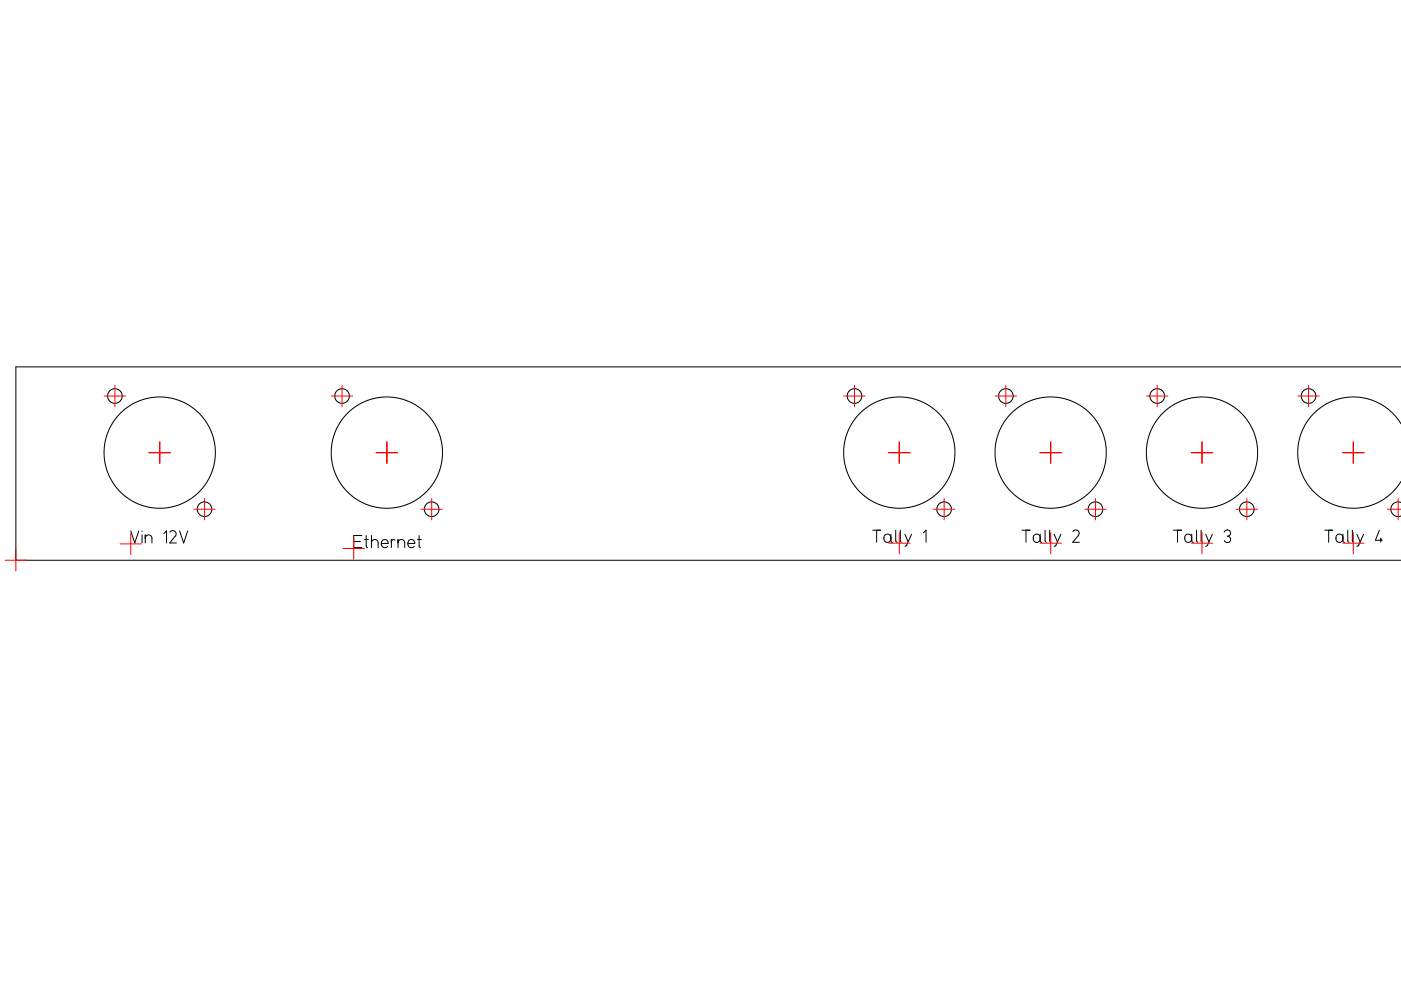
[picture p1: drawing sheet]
<svg xmlns="http://www.w3.org/2000/svg" width="297mm" height="210mm" viewBox="0 0 297 210" stroke-linecap="round" stroke-linejoin="round" font-family="sans-serif">
<g fill="none" stroke="#000" stroke-width=".21">
<path d="M297.1 77.8h-293.7v41h293.7M297 89.9l-1-1.5-1.4-1.4-1.4-1.1-1.8-.9-1.7-.5-1.7-.3h-1.8l-2 .3-1.9 .6-1.6 .9-1.5 1-1.2 1.3-1.2 1.6-.8 1.7-.6 1.8-.3 2 .1 2.1 .5 1.9 .7 1.9 .8 1.4 1.2 1.4 1.5 1.4 2.1 1.2 1.6 .6 2 .4 1.9 .1 1.9-.3 2-.6 1.8-.9 1.4-1 1.2-1.3 1.2-1.6M27.7 112.6l.9 2.5 .8-2.5M30.1 112.6v.1M30.1 113.4v1.7M30.8 114.1l.3-.6h.8l.3 .5v1.1M30.8 113.4v1.7M34.7 113.1l.6-.5v2.5M36 112.8l.4-.3h.5l.4 .3v.6l-1.3 1.7h1.4M38.1 112.6l.8 2.5 .9-2.5M75 114.8h1.4M76.7 113.5h-1.7v2.6h1.7"/>
<path d="M77.4 114.4h.7M77.6 113.5v2.3l.3 .3M78.8 115.1l.3-.6 .5-.1 .3 .1 .3 .5v1.1M78.8 113.5v2.6M80.9 115.2h1.4l-.1-.4-.4-.4h-.4l-.4 .2-.1 .4v.6l.5 .5h.4l.4-.3M83 114.4v1.7M83.7 114.6l-.5-.2-.2 .6M84.4 115.1l.3-.6 .5-.1 .3 .1 .3 .5v1.1M84.4 114.4v1.7M86.5 115.2h1.4l-.1-.4-.3-.4h-.5l-.3 .2-.2 .3v.7l.6 .5h.5l.2-.3M88.6 114.4h.7M88.9 113.5v2.3l.3 .3"/>
<path d="M185 112.4h1.7M185.9 112.4v2.6M188.9 114l-.3-.6-.3-.2-.6 .2-.3 .5 .1 .7 .4 .4 .7-.2 .3-.5M188.9 113.3v1.4l.3 .3M189.9 112.4v2.3l.3 .3M190.9 112.4v2.3l.3 .3M191.9 113.3l.6 1.6M193.3 113.3l-1.1 2.3-.3 .2M195.8 113l.5-.6v2.6M216.7 112.4h1.7M217.5 112.4v2.6M220.5 114l-.1-.5-.5-.3-.5 .2-.3 .4v.8l.5 .4 .7-.1 .2-.6"/>
<path d="M220.5 113.3v1.4l.4 .3M221.6 112.4v2.3l.2 .3M222.5 112.4v2.3l.3 .3M223.5 113.3l.7 1.6M224.9 113.3l-1 2.3-.4 .2M227.5 112.7l.4-.3h.4l.4 .3 .1 .4-.1 .4-1.3 1.5h1.5M248.8 112.4h1.7M249.7 112.4v2.6M252.7 114l-.2-.5-.5-.3-.6 .2-.2 .5 .1 .7 .5 .4 .6-.1 .3-.6M252.7 113.3v1.4l.3 .3M253.7 112.4v2.3l.3 .3M254.7 112.4v2.2l.3 .4"/>
<path d="M255.6 113.3l.7 1.6M257 113.3l-1 2.3-.4 .2M259.6 112.8l.2-.3 .5-.1 .4 .1 .2 .5-.1 .5-.6 .2 .6 .3 .1 .4-.1 .4-.6 .2-.6-.4M280.9 112.4h1.7M281.7 112.4v2.6M284.7 114l-.1-.5-.5-.3-.6 .2-.2 .4v.8l.5 .4 .7-.2 .2-.5M284.7 113.3v1.4l.4 .3M285.7 112.4v2.3l.3 .3M286.7 112.4v2.3l.3 .3M287.7 113.3l.7 1.6M289.1 113.3l-1 2.3-.4 .2M292.5 112.4l-.9 2.2h1.4"/>
<path d="M292.8 114.1v.9M297 106.5l-.6-.1-.7 .2-.6 .5-.2 .7 .2 .9 .5 .6 .7 .2 .7-.1"/>
<circle cx="24.4" cy="84" r="1.55"/>
<circle cx="33.9" cy="96" r="11.8"/>
<circle cx="72.5" cy="84" r="1.55"/>
<circle cx="82" cy="96" r="11.8"/>
<circle cx="181.2" cy="84" r="1.55"/>
<circle cx="190.7" cy="96" r="11.8"/>
<circle cx="213.3" cy="84" r="1.55"/>
<circle cx="222.8" cy="96" r="11.8"/>
<circle cx="245.4" cy="84" r="1.55"/>
<circle cx="254.8" cy="96" r="11.8"/>
<circle cx="277.4" cy="84" r="1.55"/>
<circle cx="43.4" cy="108" r="1.55"/>
<circle cx="91.5" cy="108" r="1.55"/>
<circle cx="200.2" cy="108" r="1.55"/>
<circle cx="232.3" cy="108" r="1.55"/>
<circle cx="264.3" cy="108" r="1.55"/>
</g>
<g fill="none" stroke="#f00" stroke-width=".21">
<path d="M22.1 84h4.5M24.4 81.7v4.5M31.6 96h4.5M33.9 93.7v4.5M70.3 84h4.5M72.5 81.7v4.5M79.8 96h4.5M82 93.7v4.5M178.9 84h4.5M181.2 81.7v4.5M188.4 96h4.5M190.7 93.7v4.5"/>
<path d="M211 84h4.5M213.3 81.7v4.5M220.5 96h4.5M222.8 93.7v4.5M243.1 84h4.5M245.3 81.7v4.5M252.6 96h4.5M254.8 93.7v4.5M275.2 84h4.5M277.4 81.7v4.5M284.7 96h4.5M286.9 93.7v4.5"/>
<path d="M1.1 118.8h4.5M3.4 116.5v4.6M25.5 115.3h4.5M27.7 113.1v4.5M41.1 108h4.5M43.3 105.7v4.5M72.7 116.3h4.6M75 114v4.6M89.3 108h4.5M91.5 105.7v4.5M188.4 115.2h4.5M190.7 112.9v4.5"/>
<path d="M197.9 108h4.5M200.2 105.7v4.5M220.5 115.2h4.5M222.8 112.9v4.5M230 108h4.5M232.3 105.7v4.5M252.6 115.2h4.5M254.8 112.9v4.5M262.1 108h4.5M264.4 105.7v4.5M284.7 115.2h4.5M286.9 112.9v4.5"/>
<path d="M294.2 108h2.9M296.4 105.7v4.5"/>
</g>
</svg>
